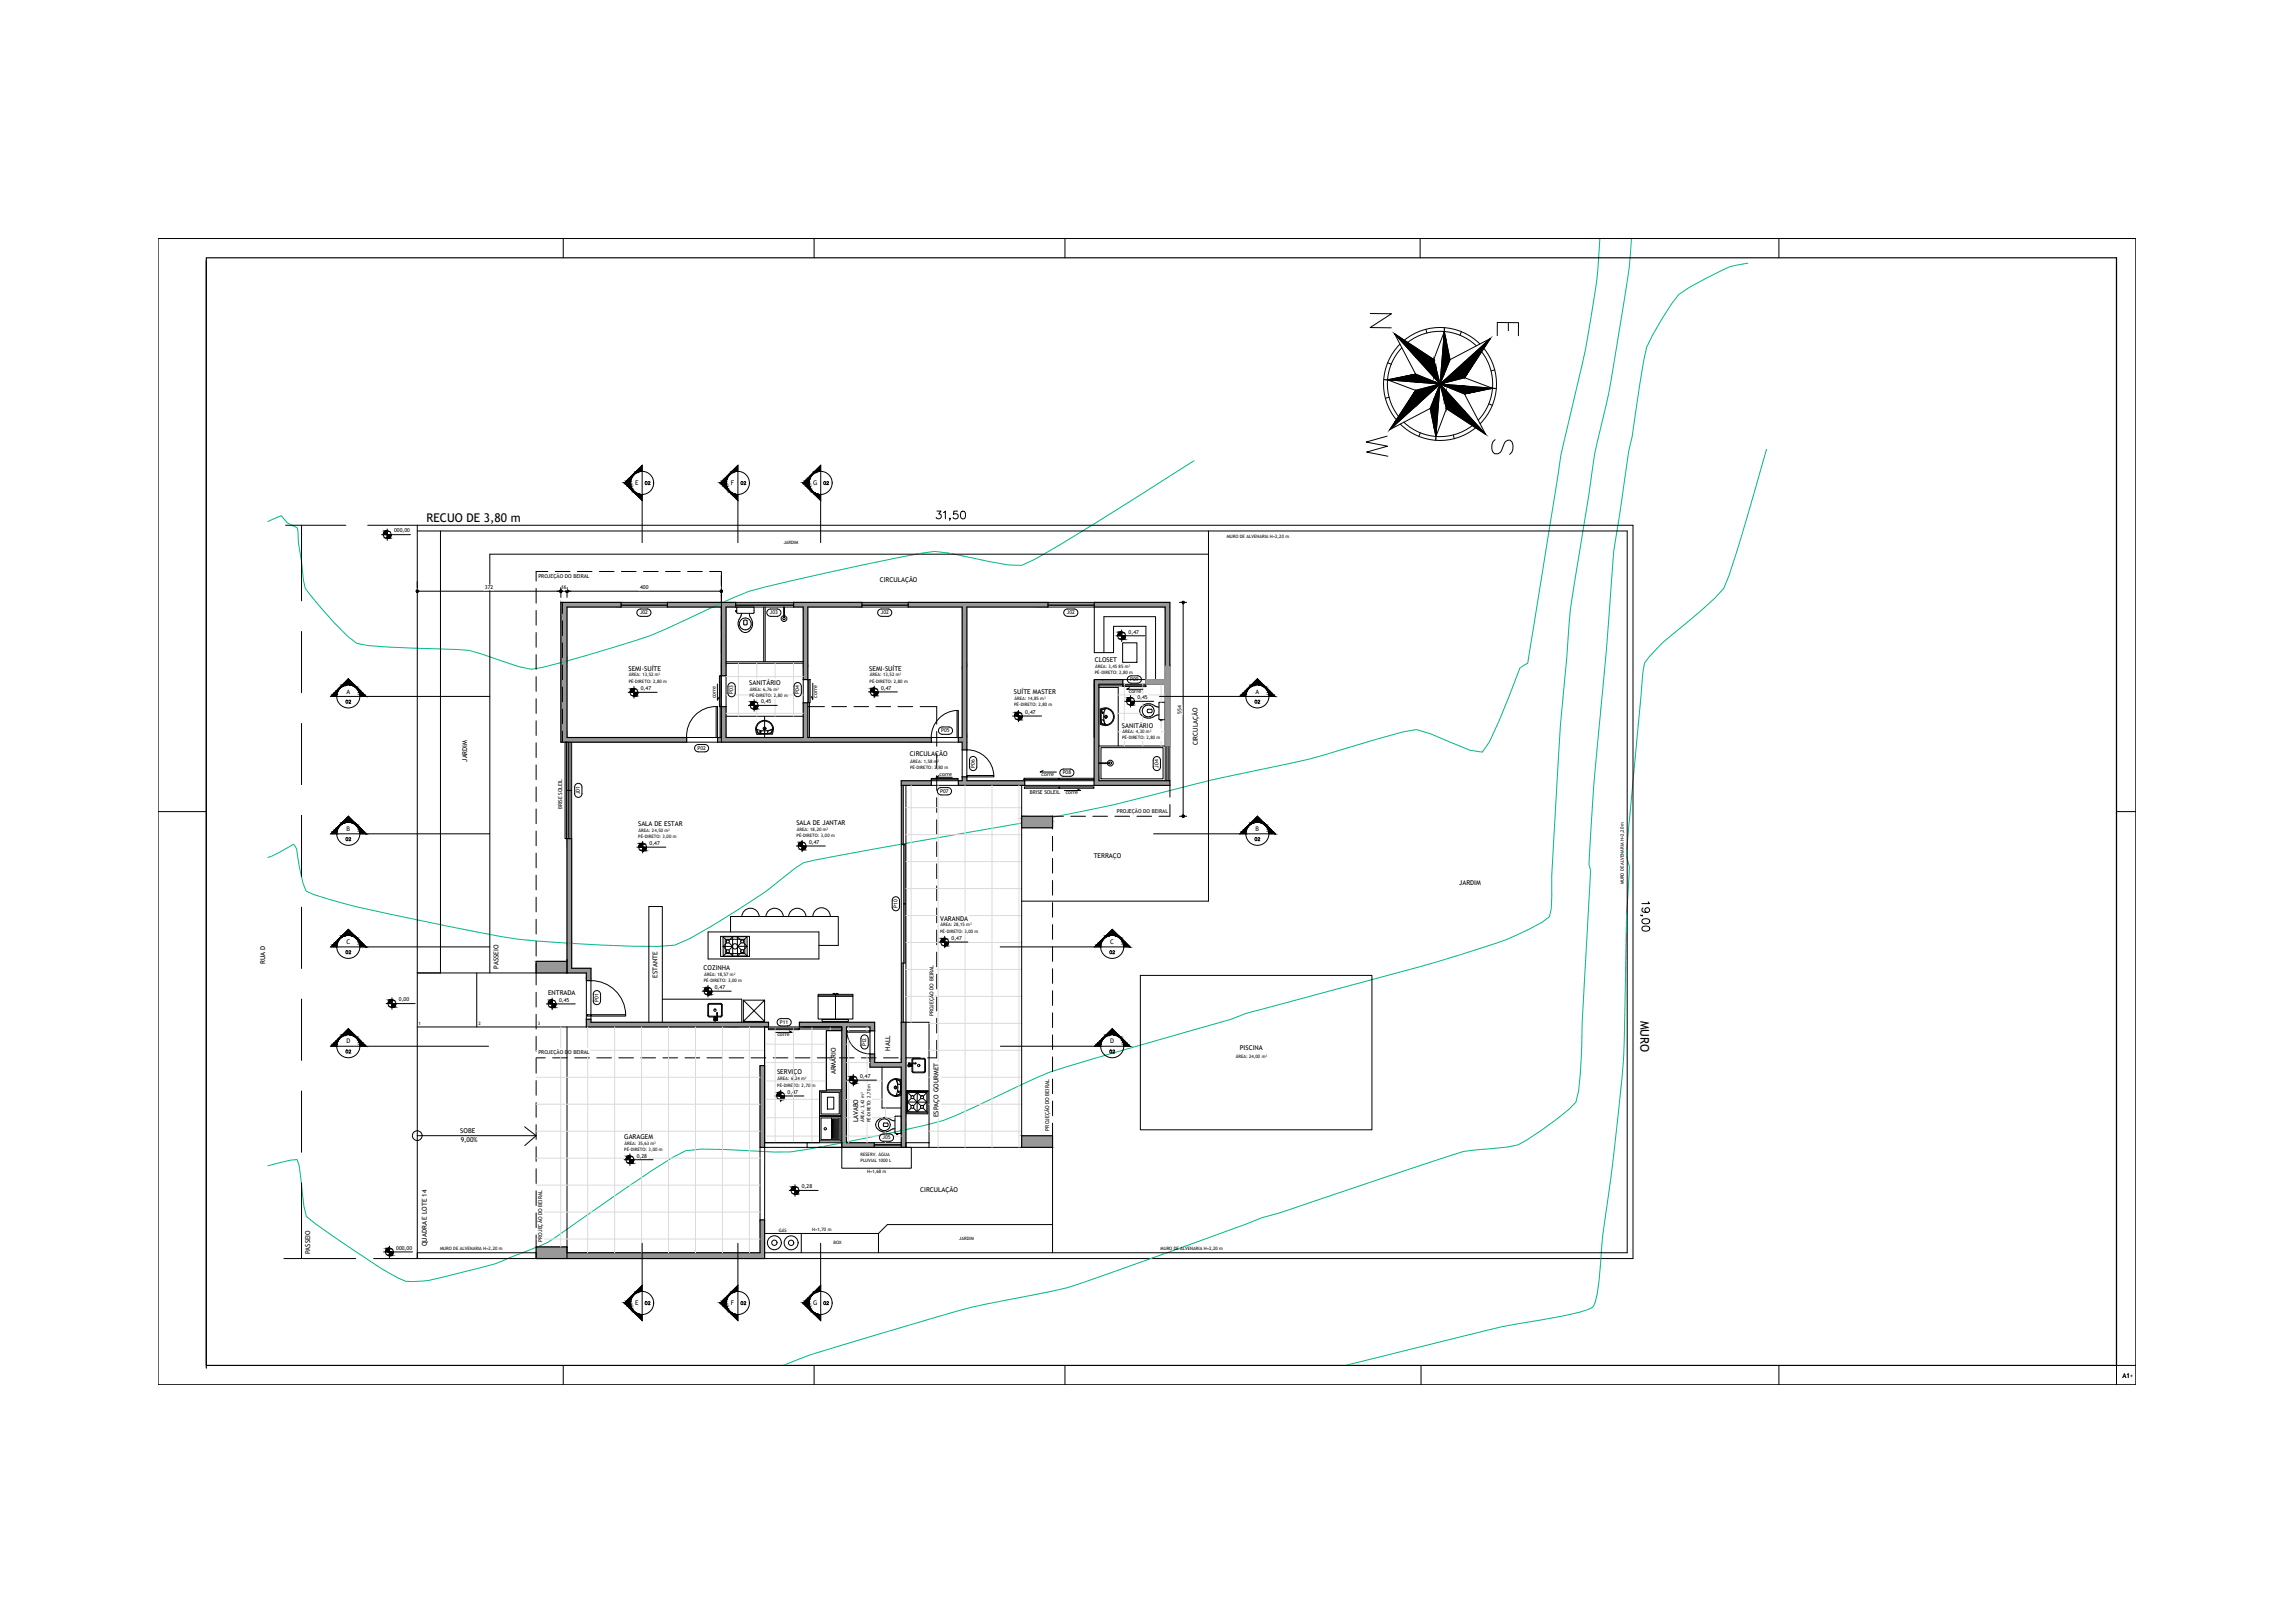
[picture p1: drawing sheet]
<svg xmlns="http://www.w3.org/2000/svg" width="1189mm" height="841mm" viewBox="0 0 1189 841" stroke-linecap="round" stroke-linejoin="round" font-family="sans-serif">
<defs><g id="words">
<text font-size="15.9" x="707" y="238">W</text>
<text font-size="12.3" x="772" y="237">S</text>
<text font-size="11.9" x="709" y="171">N</text>
<text font-size="11.5" x="775" y="175">E</text>
<g font-size="8.8">
<text x="484" y="271">31,50</text>
<text x="856" y="484" transform="rotate(-90 856 484)">19,00</text>
</g>
<g font-size="6.2">
<text x="221" y="271">RECUO DE 3,80 m</text>
<text x="850" y="529" transform="rotate(90 850 529)">MURO</text>
</g>
<g font-size="4.9">
<text x="179" y="366">02</text>
<text x="649" y="366">02</text>
<text x="333" y="677">02</text>
<text x="383" y="677">02</text>
<text x="426" y="677">02</text>
</g>
<g font-size="4.4">
<text x="333" y="252">02</text>
<text x="383" y="252">02</text>
<text x="426" y="252">02</text>
<text x="179" y="437">02</text>
<text x="649" y="437">02</text>
<text x="179" y="495">02</text>
<text x="574" y="495">02</text>
<text x="179" y="547">02</text>
<text x="574" y="547">02</text>
</g>
<text font-size="3.5" x="1100" y="714">A1+</text>
<g font-size="3.4">
<text x="456" y="302">CIRCULAÇÃO</text>
<text x="326" y="348">SEMI-SUÍTE</text>
<text x="451" y="348">SEMI-SUÍTE</text>
<text x="567" y="343">CLOSET</text>
<text x="388" y="355">SANITÁRIO</text>
<text x="525" y="360">SUÍTE MASTER</text>
<text x="581" y="377">SANITÁRIO</text>
<text x="621" y="386" transform="rotate(-90 621 386)">CIRCULAÇÃO</text>
<text x="242" y="395" transform="rotate(-90 242 395)">JARDIM</text>
<text x="472" y="392">CIRCULAÇÃO</text>
<text x="331" y="428">SALA DE ESTAR</text>
<text x="413" y="427">SALA DE JANTAR</text>
<text x="567" y="445">TERRAÇO</text>
<text x="756" y="459">JARDIM</text>
<text x="487" y="477">VARANDA</text>
<text x="137" y="499" transform="rotate(-90 137 499)">RUA D</text>
<text x="258" y="502" transform="rotate(-90 258 502)">PASSEIO</text>
<text x="365" y="502">COZINHA</text>
<text x="341" y="507" transform="rotate(-90 341 507)">ESTANTE</text>
<text x="284" y="516">ENTRADA</text>
<text x="461" y="544" transform="rotate(-90 461 544)">HALL</text>
<text x="643" y="544">PISCINA</text>
<text x="403" y="556">SERVIÇO</text>
<text x="433" y="557" transform="rotate(-90 433 557)">ARMÁRIO</text>
<text x="445" y="582" transform="rotate(-90 445 582)">LAVABO</text>
<text x="486" y="579" transform="rotate(-90 486 579)">ESPAÇO GOURMET</text>
<text x="239" y="587">SOBE</text>
<text x="239" y="592">9,00%</text>
<text x="323" y="590">GARAGEM</text>
<text x="477" y="617">CIRCULAÇÃO</text>
<text x="221" y="646" transform="rotate(-90 221 646)">QUADRA E LOTE 14</text>
<text x="161" y="650" transform="rotate(-90 161 650)">PASSEIO</text>
</g>
<g font-size="3.3">
<text x="329" y="251">E</text>
<text x="379" y="251">F</text>
<text x="421" y="251">G</text>
<text x="180" y="359">A</text>
<text x="651" y="359">A</text>
<text x="180" y="431">B</text>
<text x="651" y="431">B</text>
<text x="180" y="489">C</text>
<text x="575" y="489">C</text>
<text x="180" y="541">D</text>
<text x="575" y="541">D</text>
<text x="329" y="676">E</text>
<text x="379" y="676">F</text>
<text x="421" y="676">G</text>
</g>
<g font-size="2.8">
<text x="204" y="276">000,00</text>
<text x="279" y="299">PROJEÇÃO DO BEIRAL</text>
<text x="251" y="305">372</text>
<text x="291" y="305">16</text>
<text x="332" y="305">400</text>
<text x="585" y="328">0,47</text>
<text x="332" y="358">0,47</text>
<text x="457" y="357">0,47</text>
<text x="585" y="359">corre</text>
<text x="371" y="362" transform="rotate(-90 371 362)">corre</text>
<text x="394" y="364">0,45</text>
<text x="424" y="362" transform="rotate(-90 424 362)">corre</text>
<text x="589" y="362">0,45</text>
<text x="531" y="370">0,47</text>
<text x="612" y="370" transform="rotate(-90 612 370)">554</text>
<text x="540" y="402">corre</text>
<text x="487" y="402">corre</text>
<text x="534" y="412">BRISE SOLEIL</text>
<text x="552" y="412">corre</text>
<text x="291" y="419" transform="rotate(-90 291 419)">BRISE SOLEIL</text>
<text x="579" y="421">PROJEÇÃO DO BEIRAL</text>
<text x="337" y="438">0,47</text>
<text x="419" y="437">0,47</text>
<text x="493" y="487">0,47</text>
<text x="370" y="512">0,47</text>
<text x="207" y="519">0,00</text>
<text x="290" y="519">0,45</text>
<text x="484" y="527" transform="rotate(-90 484 527)">PROJEÇÃO DO BEIRAL</text>
<text x="403" y="537">corre</text>
<text x="279" y="546">PROJEÇÃO DO BEIRAL</text>
<text x="446" y="559">0,47</text>
<text x="408" y="567">0,47</text>
<text x="544" y="586" transform="rotate(-90 544 586)">PROJEÇÃO DO BEIRAL</text>
<text x="330" y="600">0,28</text>
<text x="416" y="616">0,28</text>
<text x="205" y="648">000,00</text>
<text x="281" y="643" transform="rotate(-90 281 643)">PROJEÇÃO DO BEIRAL</text>
</g>
<g font-size="2.7">
<text x="332" y="318">J02</text>
<text x="399" y="318">J03</text>
<text x="456" y="318">J02</text>
<text x="553" y="318">J02</text>
<text x="586" y="353">P09</text>
<text x="380" y="360" transform="rotate(-90 380 360)">P03</text>
<text x="414" y="360" transform="rotate(-90 414 360)">P04</text>
<text x="488" y="379">P05</text>
<text x="361" y="389">P02</text>
<text x="505" y="398" transform="rotate(-90 505 398)">P06</text>
<text x="551" y="401">P08</text>
<text x="600" y="398" transform="rotate(-90 600 398)">J04</text>
<text x="301" y="412" transform="rotate(-90 301 412)">J01</text>
<text x="487" y="411">P07</text>
<text x="465" y="471" transform="rotate(-90 465 471)">P10</text>
<text x="310" y="519" transform="rotate(-90 310 519)">P01</text>
<text x="404" y="531">P11</text>
<text x="449" y="542" transform="rotate(-90 449 542)">P12</text>
<text x="457" y="590">J05</text>
</g>
<g font-size="2.3">
<text x="406" y="282">JARDIM</text>
<text x="636" y="279">MURO DE ALVENARIA H=2,20 m</text>
<text x="568" y="346">ÁREA: 3,45 85 m²</text>
<text x="326" y="354">PÉ-DIRETO: 2,80 m</text>
<text x="326" y="351">ÁREA: 13,52 m²</text>
<text x="451" y="354">PÉ-DIRETO: 2,80 m</text>
<text x="451" y="351">ÁREA: 13,52 m²</text>
<text x="567" y="349">PÉ-DIRETO: 2,80 m</text>
<text x="389" y="358">ÁREA: 6,76 m²</text>
<text x="388" y="361">PÉ-DIRETO: 2,80 m</text>
<text x="526" y="366">PÉ-DIRETO: 2,80 m</text>
<text x="526" y="363">ÁREA: 14,85 m²</text>
<text x="582" y="383">PÉ-DIRETO: 2,80 m</text>
<text x="582" y="380">ÁREA: 4,30 m²</text>
<text x="472" y="395">ÁREA: 1,58 m²</text>
<text x="472" y="399">PÉ-DIRETO: 2,80 m</text>
<text x="331" y="431">ÁREA: 24,50 m²</text>
<text x="413" y="430">ÁREA: 18,20 m²</text>
<text x="331" y="434">PÉ-DIRETO: 3,00 m</text>
<text x="413" y="434">PÉ-DIRETO: 3,00 m</text>
<text x="842" y="458" transform="rotate(-90 842 458)">MURO DE ALVENARIA H=2,20 m</text>
<text x="487" y="483">PÉ-DIRETO: 3,00 m</text>
<text x="487" y="480">ÁREA: 28,15 m²</text>
<text x="365" y="509">PÉ-DIRETO: 3,00 m</text>
<text x="365" y="506">ÁREA: 18,57 m²</text>
<text x="217" y="531">1</text>
<text x="248" y="531">2</text>
<text x="279" y="531">3</text>
<text x="640" y="548">ÁREA: 24,00 m²</text>
<text x="403" y="563">PÉ-DIRETO: 2,70 m</text>
<text x="403" y="560">ÁREA: 6,24 m²</text>
<text x="448" y="581" transform="rotate(-90 448 581)">ÁREA: 3,42 m²</text>
<text x="451" y="581" transform="rotate(-90 451 581)">PÉ-DIRETO: 2,70 m</text>
<text x="324" y="593">ÁREA: 35,63 m²</text>
<text x="324" y="597">PÉ-DIRETO: 3,00 m</text>
<text x="446" y="599">RESERV. ÁGUA</text>
<text x="446" y="602">PLUVIAL 1000 L</text>
<text x="449" y="608">H=1,68 m</text>
<text x="404" y="638">GÁS</text>
<text x="421" y="638">H=1,70 m</text>
<text x="228" y="648">MURO DE ALVENARIA H=2,20 m</text>
<text x="432" y="644">BOX</text>
<text x="497" y="643">JARDIM</text>
<text x="601" y="648">MURO DE ALVENARIA H=2,20 m</text>
</g>
</g></defs>
<!-- layer: P-01 -->
<g fill="#989898" stroke="#989898" stroke-width=".52">
<path d="M292 343h2z"/>
<path d="M291 343h3h-2z"/>
<path d="M294 649h88z"/>
<path d="M567 352h15z"/>
<path d="M467 578h2z"/>
<path d="M467 583h2v2z"/>
<path d="M437 592h2z"/>
<path d="M542 424l3-1v1z"/>
<path d="M529 425h7l-7 1z"/>
<path d="M294 435l2 54v-54zM294 435l2 54h-2z"/>
<path d="M294 489h2zM294 489h2zM294 489h2z"/>
<path d="M294 489l2 13v-13zM294 489l2 13h-2z"/>
<path d="M294 502l12 2v-2zM294 502l12 2h-12z"/>
<path d="M304 504l2 3v-3zM304 504l2 3h-2z"/>
<path d="M304 507l2 1v-1zM304 507l2 1h-2z"/>
<path d="M375 312l6 3v-3zM369 315l6-3 6 3z"/>
<path d="M346 312l23 3 6-3zM346 312l23 3h-23z"/>
<path d="M291 312l31 3v-3zM291 312l31 3h-31z"/>
<path d="M291 312v3v-3zM291 312v3z"/>
<path d="M291 315l3 28v-28zM291 315l3 28h-3z"/>
<path d="M291 343h1zM291 343h1z"/>
<path d="M291 315v28v-28zM291 315v28z"/>
<path d="M292 343h2zM291 343h3z"/>
<path d="M291 343h3zM291 343h3z"/>
<path d="M374 315l2 30v-30zM374 315l2 30h-2z"/>
<path d="M291 343l3 2v-2zM291 343l3 2h-3z"/>
<path d="M291 343v2v-2zM291 343v2z"/>
<path d="M374 345l2 5v-5zM374 345l2 5h-2z"/>
<path d="M374 366l2 16v-16zM374 366l2 16h-2z"/>
<path d="M291 345l3 37v-37zM291 345l3 37h-3z"/>
<path d="M291 382l65 3v-3zM291 382l65 3h-65z"/>
<path d="M372 382l10 3v-3zM372 382l10 3h-10z"/>
<path d="M334 385h22zM334 385h22z"/>
<path d="M291 385h43zM291 385h33z"/>
<path d="M291 345v40v-40zM291 345v40z"/>
<path d="M411 312l36 3v-3zM411 312l36 3h-36z"/>
<path d="M416 315l3 30v-30zM416 315l3 30h-3z"/>
<path d="M416 345l3 7v-7zM416 345l3 7h-3z"/>
<path d="M416 364l3 18v-18zM416 364l3 18h-3z"/>
<path d="M382 382l101 3v-3zM382 382l101 3h-101z"/>
<path d="M394 552l2 43v-43zM394 552l2 43h-2z"/>
<path d="M394 632l2 17v-17zM394 632l2 17h-2z"/>
<path d="M394 649h2zM382 649h14zM382 649h14zM382 649h14z"/>
<path d="M382 649l14 3v-3zM382 649l14 3h-14z"/>
<path d="M294 649l88 3v-3zM294 649l88 3h-88z"/>
<path d="M467 405l16 2v-2zM467 405l16 2h-16z"/>
<path d="M499 403l2 2v-2zM499 403l2 2h-2z"/>
<path d="M497 405l34 2v-2zM497 405l34 2h-34z"/>
<path d="M567 312l39 3v-3zM567 312l39 3h-39z"/>
<path d="M471 312l72 3v-3zM471 312l72 3h-72z"/>
<path d="M604 315l2 30v-30zM604 315l2 30h-2z"/>
<path d="M499 315l2 30v-30zM499 315l2 30h-2z"/>
<path d="M567 352l15 3v-3zM567 352l15 3h-15z"/>
<path d="M499 345l2 37v-37zM499 345l2 37h-2z"/>
<path d="M497 382l4 3v-3zM497 382l4 3h-4z"/>
<path d="M499 385l2 4v-4zM499 385l2 4h-2z"/>
<path d="M604 405h2zM604 405h2z"/>
<path d="M567 355l2 50v-50zM567 355l2 50h-2z"/>
<path d="M567 405l39 2v-2zM567 405l39 2h-39z"/>
<path d="M304 528l2 2v-2zM304 528l2 2h-2z"/>
<path d="M414 530l39 2v-2zM414 530l39 2h-39z"/>
<path d="M382 530l16 2v-2zM382 530l16 2h-16z"/>
<path d="M304 530l78 2v-2zM304 530l78 2h-78z"/>
<path d="M451 532l2 2v-2zM451 532l2 2h-2z"/>
<path d="M451 546l2 3v-3zM451 546l2 3h-2z"/>
<path d="M436 532l3 17v-17zM436 532l3 17h-3z"/>
<path d="M436 549l3 43v-43zM436 549l3 43h-3z"/>
<path d="M436 592h1h2zM436 592h1z"/>
<path d="M467 530l2 19v-19zM467 530l2 19h-2z"/>
<path d="M467 549l2 2v-2zM467 549l2 2h-2z"/>
<path d="M451 549l2 2v-2zM451 549l2 2h-2z"/>
<path d="M451 551l18 2v-2zM451 551l18 2h-18z"/>
<path d="M467 553l2 25v-25zM467 553l2 25h-2zM467 578h2z"/>
<path d="M467 578h2zM467 578h2z"/>
<path d="M467 578h2zM467 578h2z"/>
<path d="M467 578h2zM467 578h2z"/>
<path d="M467 578l2 1zM467 578l2 1z"/>
<path d="M467 579h2zM467 579h2z"/>
<path d="M467 579h2zM467 579h2z"/>
<path d="M467 579h2zM467 579h2z"/>
<path d="M467 579h2zM467 579h2z"/>
<path d="M467 579l2 4v-4zM467 579l2 4h-2z"/>
<path d="M467 583v2h2zM467 585h2l-2 1zM467 586h2v-1z"/>
<path d="M467 586l2 6v-6zM467 586l2 6h-2z"/>
<path d="M437 592h16zM436 592h17z"/>
<path d="M467 592l2 3v-3zM467 592l2 3h-2z"/>
<path d="M436 592l17 3v-3zM436 592l17 3h-17z"/>
<path d="M529 423h16zM529 423h16h-16z"/>
<path d="M529 423l13 1 3-1zM529 423l13 1h-13z"/>
<path d="M542 424l3 1v-1zM536 425l6-1 3 1z"/>
<path d="M529 424l7 1 6-1zM529 424l7 1h-7z"/>
<path d="M536 425l9 1v-1zM529 426l7-1 9 1z"/>
<path d="M529 426l16 3v-3zM529 426l16 3h-16z"/>
<path d="M278 498l16 6v-6zM278 498l16 6h-16z"/>
<path d="M529 589l16 6v-6zM529 589l16 6h-16z"/>
<path d="M278 646h16zM278 646h16z"/>
<path d="M278 646l16 6v-6zM278 646l16 6h-16z"/>
<path d="M604 345l2 7v-7zM604 345l2 7h-2z"/>
<path d="M594 352l12 3v-3zM594 352l12 3h-12z"/>
<path d="M604 355l2 32v-32zM604 355l2 32h-2z"/>
</g>
<!-- layer: COTA -->
<path d="M216 275h627v374h-447M228 275v229h-12v-232h630v380h-450M295 385v50M294 410h2M396 639h59v10M216 649h62v3h-62z" fill="none" stroke="#000" stroke-width=".52"/>
<!-- layer: 0 -->
<g fill="none" stroke="#000" stroke-width=".52">
<path d="M723 173l47 52M726 178a29 29 0 0 0-2 39M728 176a29 29 0 0 1 39 2M730 177a27 27 0 0 1 35 2M739 171v2M749 170l-3 29M757 172v2M772 175l-52 48M717 197l29 2-2 29M719 188l2 1M726 180a27 27 0 0 0-1 36M734 194l-15 3 15 5"/>
<path d="M734 194l12 5-12 3M743 186l-20-13 11 21M743 186l6-14 2 14M743 186l3 13M746 199l30 2M746 199l4 13M746 199l-5 13M751 186l21-11-13 21M751 186l-5 13M759 196l14 5-14 3M759 196l-13 3 13 5M768 182a27 27 0 0 1-2 36"/>
<path d="M769 180a29 29 0 0 1-2 40M775 192h-2M720 206h-2M726 220a29 29 0 0 0 39 2M728 219a27 27 0 0 0 35 2M734 202l-14 21 21-11M741 212l3 14 6-14M759 204l11 21-20-13M772 209l1 1M736 224l-1 2M753 225l1 2M148 272h31"/>
<path d="M156 272v39M191 272h25M284 296h-6v5M288 296h7M299 296h8M311 296h7M322 296h8M333 296h8M345 296h8M356 296h8M368 296h6v8M374 298v5"/>
<path d="M626 287h-372v217M217 306h.1M278 305v8M278 316v8M290 306h.1M291 312v6M294 306h1M373 306h.1M374 307v9M374 319v8M613 313h.1M156 327v32"/>
<path d="M278 328v7M278 339v8M291 322v7M291 333v8M374 331v7M582 333h7v10h-7zM278 351v7M291 345v7M291 356v8M374 342v8M374 354v7M156 375v32"/>
<path d="M278 362v8M278 373v8M291 367v8M291 379v6M371 366a15 15 0 0 0-15 16M374 365v8M374 377v8M419 366h8M431 366h8M443 366h7M454 366h8M465 366h8"/>
<path d="M477 366h8v9M485 379v8M496 368a14 14 0 0 0-13 14M278 385v8M278 396v8M294 385v50M296 385v50M485 391v7M501 389a14 14 0 0 1 14 13M278 408v7M278 419v8M483 405h14"/>
<path d="M483 407h14M485 402v8M485 413v8M606 407v6M606 417v6M156 422v32M278 431v7M485 425v7M485 436v8M545 433v8M551 423h-6v7M555 423h8"/>
<path d="M566 423h8M578 423h7M589 423h8M601 423h5M613 422h.1M278 442v8M278 454v7M485 448v7M485 459v8M545 445v7M545 456v8M156 470v32"/>
<path d="M278 465v8M278 476v8M485 471v7M545 468v7M545 479v8M278 488v7M278 499v11M376 487h10v7h-10zM485 482v8M485 493v8M545 491v7M156 518v31"/>
<path d="M247 504v28M278 504h-62v148M278 514v8M304 508v20M432 515h1M433 515h1M434 515h.1M485 505v7M485 516v8M545 502v8M545 513v8M216 532h88"/>
<path d="M278 526v7M278 537v8M294 532v117M324 526a18 18 0 0 0-18-18v20M398 533h16v1h-16zM436 534h-8v31h8M439 535a12 12 0 0 0 12 11M485 539v9h-4M485 528v7M545 525v7M545 536v8M278 548v8"/>
<path d="M278 560v8M278 548h5M286 548h8M298 548h7M309 548h8M321 548h7M332 548h8M344 548h7M355 548h8M366 548h8M378 548h7M389 548h8"/>
<path d="M401 548h7M412 548h8M424 548h7M435 548h8M446 548h8M458 548h8M469 548h8M545 548v7M545 559v8M156 565v32M278 571v8M429 569h3v6h-3z"/>
<path d="M545 571v7M278 583v7M278 594v8M545 582v7M156 613v39M278 606v7M278 617v8M278 629v7M278 640v6M415 639v10"/>
</g>
<g fill="#000" stroke="#000" stroke-width=".52">
<path d="M749 172v22l-3 5zM770 178l2-3-2 4zM723 173l11 7v5zM720 197l14-3v4zM744 191l2 8-2-2zM744 198l2 1h-2zM744 200l2-1-2 2zM746 199l-2 27v-22zM746 199l3-2v1zM746 199h3v1zM750 177l1 9-1 5zM734 202v9l-11 9z"/>
<path d="M744 204v22l-1-5zM750 203v9l-1-5zM772 201h1zM759 213l11 12-11-7zM293 306h1zM373 306h1zM613 312v1zM613 312h1zM613 423h1z"/>
<path d="M770 178l-11 18 11-17zM759 187l11-9-11 18z"/>
<path d="M720 197l14-3zM719 197h1z"/>
<path d="M734 185l9 10v-9zM734 180l9 6-9-1z"/>
<path d="M744 191l-1 4 1 2zM743 186l1 5-1 4z"/>
<path d="M734 198l10 1v-1zM734 194l10 4h-10z"/>
<path d="M750 177l-1 17 1-3zM749 172l1 5-1 17z"/>
<path d="M759 187l-10 11 10-2zM749 197l10-10-10 11z"/>
<path d="M734 202l-11 17v1zM723 219v1l-3 3z"/>
<path d="M744 204l-1 3v14zM743 207v14l-2-9z"/>
<path d="M744 200l-10 11 10-10zM734 202l10-2-10 11z"/>
<path d="M749 201v6l1-4zM746 199l3 2v6z"/>
<path d="M749 200l10 4v-4zM749 199l10 1h-10z"/>
<path d="M750 212l9 6v-5zM750 203l9 10-9-1z"/>
<path d="M759 204l13-3zM759 200l13 1-13 3z"/>
<path d="M216 307v-1zM216 306v1z"/>
<path d="M216 306l1 1zM216 306l1 1zM216 306h1z"/>
<path d="M216 306h1zM217 306h-1z"/>
<path d="M290 306h1zM290 307l1-1zM291 306l-1 1z"/>
<path d="M290 306h1zM290 307l1-1zM291 306l-1 1z"/>
<path d="M290 306h1zM290 306h1zM290 306h1z"/>
<path d="M291 306v1zM291 306v1z"/>
<path d="M290 306h1zM290 306h1zM290 306h1z"/>
<path d="M291 306v1zM291 306v1z"/>
<path d="M293 306h1zM293 307l1-1zM294 306v1z"/>
<path d="M293 306h1zM293 307l1-1zM294 306v1z"/>
<path d="M294 306v1zM294 306v1zM294 306v1z"/>
<path d="M294 306v1zM294 306v1zM294 306v1z"/>
<path d="M373 306h1zM373 307l1-1zM374 306v1z"/>
<path d="M374 306v1zM374 306v1z"/>
<path d="M613 312v1zM613 312v1zM613 312h1z"/>
<path d="M613 423h1zM613 422v1z"/>
</g>
<!-- layer: CURVAS_INTERMEDIARIAS -->
<path d="M829 124a462 462 0 0 1-16 93 667 667 0 0 0-12 67l-9 60a9 9 0 0 0-6 7l-9 23-5 11-4 5-6-1-21-9-7-2a542 542 0 0 0-55 15 1381 1381 0 0 0-101 24l-7 1a2453 2453 0 0 1-117 22l-38 7-4 3a299 299 0 0 1-62 40 437 437 0 0 1-71-2 347 347 0 0 1-48-8l-46-10-22-6-4-2-2-5-3-17-2-2-13 6M845 124a483 483 0 0 1-8 61l-5 25a340 340 0 0 0-9 51l-4 25a438 438 0 0 0-8 61 2066 2066 0 0 0-7 124l-1 4a122 122 0 0 1-35 16 2605 2605 0 0 1-119 33l-3 1a131 131 0 0 1-25 8l-36 10a305 305 0 0 0-58 20l-11 5a163 163 0 0 1-50 18l-34 7a110 110 0 0 1-43 3l-26-1-8 1a386 386 0 0 0-44 29l-13 9a94 94 0 0 1-32 17 207 207 0 0 1-47 13 19 19 0 0 1-17-4l-29-19-14-11-1-5-3-21-1-3h-4l-11 3M906 136a48 48 0 0 0-22 8l-14 9a147 147 0 0 0-17 27l-11 70a585 585 0 0 0-9 78l-2 29a1386 1386 0 0 0-8 91l1 3-4 78v14a142 142 0 0 1-3 28 137 137 0 0 1-30 22l-6 1-22 3-91 30a363 363 0 0 0-40 14l-35 13a363 363 0 0 1-47 15l-24 5a351 351 0 0 0-54 14l-31 9a209 209 0 0 0-31 11M619 239l-36 23a511 511 0 0 1-53 31h-7l-32-6-7-1-21 3-53 12a132 132 0 0 0-41 14 270 270 0 0 1-64 24l-24 7-6 1-6-2-10-3a63 63 0 0 0-32-6 266 266 0 0 1-42-3 148 148 0 0 1-27-28l-3-27a4 4 0 0 0-3-6l-3-1-3-4-7 3M916 233l-6 20a518 518 0 0 1-17 52 262 262 0 0 1-31 28l-10 11-8 88a36 36 0 0 0 0 17 1020 1020 0 0 0-2 78 612 612 0 0 1-7 78l-5 41a114 114 0 0 1-4 31 10 10 0 0 1-8 3l-20 4a653 653 0 0 0-70 16l-31 8" fill="none" stroke="#00b88a" stroke-width=".52"/>
<!-- layer: BNH -->
<g fill="none" stroke="#000" stroke-width=".52">
<path d="M322 314h24M322 313h24M381 314h30M381 313h30M382 316v1M382 315h9v3h-9v-3M382 316h-1v1h1M384 318l-1 4M388 318v1M389 319a6 6 0 0 1 0 7M396 315v28M397 315v28"/>
<path d="M406 315v5M407 319a1.5 1.5 0 0 1 1 2 1.5 1.5 0 0 1-3 0 1.5 1.5 0 0 1 1-2M407 315v5M447 314h24M447 313h24M543 314h24M543 313h24M567 315v23h10v-13h17v27M383 322v4M383 324l1 1M384 325a3 3 0 0 0 5 0M385 322h2v2h-1z"/>
<path d="M388 321l1 1v2M388 321a3 3 0 0 0-3 0 3 3 0 0 0-2 3M389 324v1M389 325a3 3 0 0 1-3 3 3 3 0 0 1-3-2M373 350h1v16h-1zM416 343h-40M416 344h-40M419 352h1v12h-1zM569 356h11v31M582 355h12v1h-12zM371 366h1v16h-1zM376 371h40"/>
<path d="M392 377v3M392 377a5 5 0 0 1 6-3 5 5 0 0 1 2 6M398 379v1M400 378l-2 1M496 368h1v14h-1zM570 367a5 5 0 0 1 7 4 5 5 0 0 1-7 4zM571 374v1h2M571 369v5M571 373h1l1 2M571 368a4 4 0 0 1 6 3 4 4 0 0 1-6 4zM573 375h.1M573 367l-2 1v1"/>
<path d="M573 368l-1 3 1 4M592 367v2l2 2M593 365a5 5 0 0 1 6 1M593 372h2h3M593 365a3 3 0 0 0-2 3 3 3 0 0 0 2 4M594 366l-1 1M595 367v2h2M595 368h2v1M596 365l-3 1M596 365a3 3 0 0 1 2 5 3 3 0 0 1-5 1M599 366h.1M599 366h1"/>
<path d="M600 366h1M601 364v9M601 370l-4 2M601 373h3M601 373h1M603 364h1M604 364h-3M604 364l-1 9M293 385h1v50h-1zM392 380h.1M393 380a4 4 0 0 1-1-5 4 4 0 0 1 5-1 4 4 0 0 1 3 2 4 4 0 0 1-1 4h-6M396 380h1"/>
<path d="M397 380a2.1 2.1 0 0 0 2 0 2.1 2.1 0 0 0 1-2l-4 1-3-1a2 2 0 0 0 0 2 2 2 0 0 0 3 0M400 380l-8 1M400 380h.1M569 387h35M569 396h6M569 395h6M574 395a1.5 1.5 0 0 1 2-1 1.5 1.5 0 0 1 0 3 1.5 1.5 0 0 1-2-1M605 387v18M483 403h14v1h-14zM501 402h14v1h-14zM531 403h18v1h-18zM531 408h18h-18z"/>
<path d="M549 403h18v1h-18zM549 408h18h-18zM367 483h57v14h-57zM373 485h15v11h-15zM375 485v10h12M375 485h12v10M375 485l2 2M375 490l2 2M377 489l-2 1M377 494l-2 1M378 488l2 2-2 2M380 490h-5"/>
<path d="M380 485v10l-2-2M380 485l-2 2M382 490h5M384 487l-2-2v10l2-2M384 488l-2 2 2 2M385 488l2 2M385 493l2 2M387 485l-2 2M387 490l-2 2M304 526h20v1h-20zM336 530v-60h7v60M370 527h.1"/>
<path d="M370 528h.1M370 528a.7 .7 0 0 0 0 1 .7 .7 0 0 0 1 0M370 527v1M370 527l1 1M370 528l1 1M370 528h1M370 527h1M371 527h-1M371 527h.1M371 529h1M371 528h.1M371 528v1"/>
<path d="M371 527v1M371 528l1 1v-1M371 525h1M372 525v4zM372 527h2M373 527l1-6-7-1v6l4 1M374 521v-1h-6h-1v6l3 1M374 521v5l-1 1M465 560a4 4 0 0 1 2 5l-1 2h-1v-3zM465 560v2h2M467 560h.1M467 560a5 5 0 0 0-7 4 5 5 0 0 0 7 4"/>
<path d="M467 560v7M471 552v1M471 552h.1M471 552a.7 .7 0 0 0 0 1 .7 .7 0 0 0 1 0M471 551v1M471 551h4zM471 553h.1M471 553h1M471 552h1M472 552h-1M472 552h.1M472 553h.1"/>
<path d="M472 552v1M472 552h1M473 552h.1M473 552l-1 1M473 551v-3h6l1 1v6M473 551v1M473 552v3M473 555v1M473 551v-2h6v6M473 551v4M473 555h.1M473 556h6"/>
<path d="M474 551h.1M479 555l-6 1M480 555l-1 1M456 580a3 3 0 0 0-2 3 3 3 0 0 0 2 3M456 580l3-1 2 1M459 580a3 3 0 0 1 2 4 3 3 0 0 1-4 2 3 3 0 0 1-1-5M459 580h-2M461 580l3 1M461 561a2.9 2.9 0 0 1 3-2 2.9 2.9 0 0 1 3 3 7 7 0 0 1-1 5 4 4 0 0 1-5-1 4 4 0 0 1 0-5zM464 579h3v8h-3v-8M467 567h.1M456 586l3 1"/>
<path d="M457 580l-1 1M458 582v1v1M458 582h2v2M458 584h2M462 585l-3 1M464 585h-1M465 587v1v-1M465 588h.1"/>
<circle cx="406" cy="321" r=".6"/>
<circle cx="394" cy="379" r=".4"/>
<circle cx="396" cy="378" r=".7"/>
<circle cx="396" cy="378" r=".4"/>
<circle cx="571" cy="369" r=".4"/>
<circle cx="573" cy="371" r=".4"/>
<circle cx="573" cy="371" r=".7"/>
<circle cx="575" cy="395" r=".6"/>
<circle cx="377" cy="488" r=".8"/>
<circle cx="377" cy="493" r=".8"/>
<circle cx="381" cy="490" r="1.4"/>
<circle cx="385" cy="488" r=".8"/>
<circle cx="385" cy="493" r=".8"/>
<circle cx="371" cy="523" r=".6"/>
<circle cx="476" cy="552" r=".6"/>
<circle cx="464" cy="564" r=".7"/>
<circle cx="464" cy="564" r=".4"/>
<circle cx="466" cy="566" r=".4"/>
</g>
<!-- layer: VIEW -->
<g fill="none" stroke="#000" stroke-width=".59">
<path d="M291 312h31v3h-28v67h62v3h-65zM346 312h35v3h-5v35h-2v-35h-28zM411 312h36v3h-28v37h-3v-37h-5zM471 312h72v3h-42v74h-2v-4h-2v-3h2v-67h-28zM374 366h2v16h40v-18h3v18h64v3h-111v-3h2v-16M604 387v-32h-10v-3h10v-37h-37v-3h39v75M467 405h16v2h-16zM497 405h2v-2h2v2h30v2h-34zM606 407h-39v-55h15v3h-13v50h37v2M294 435h2v67h10v6h-2v-4h-10zM529 423h16v6h-16zM468 468h1"/>
<path d="M294 497v7h-16v-6h16M304 528h2v2h92v2h-94zM394 552h2v43h-2zM424 595h29v-3h-14v-60h12v2h2v-4h-39v2h22v63M467 595v-42h-16v-7h2v5h14v-21h2v65M529 589h16v6h-16zM278 646h16v6h-16zM294 649h100v-17h2v20h-102"/>
</g>
<g fill="none" stroke="#000" stroke-width=".52">
<path d="M626 275v192h-97M322 312h24M322 315h24M381 312h30M381 315h30M447 312h24M447 315h24M543 312h24M543 315h24M374 350v16M376 350v16M416 352v12"/>
<path d="M419 352v12M582 352h12M582 355h12M373 366v16M396 371v11M419 364v18M356 385h16M356 382h16M483 385h14M483 382h14M499 389v14M501 389v14"/>
<path d="M571 387h32v17h-32zM604 387v18M606 387v18M467 407v123M469 407v123M531 405h36M531 407h36M467 438h1M384 475a5 5 0 0 1 5-4 5 5 0 0 1 4 4M397 475a5 5 0 0 1 4-4 5 5 0 0 1 5 4M409 475a5 5 0 0 1 4-4 5 5 0 0 1 5 4M421 475a5 5 0 0 1 5-5 5 5 0 0 1 4 5"/>
<path d="M379 483v-8h55v15h-10M467 499h1M343 518h41v12M385 518l11 11M396 518v11h-11v-11h11l-11 11M396 532v20M414 533h22M416 532h20M451 534v12M453 534v12M394 595v37M396 592h22"/>
<path d="M418 595h-22v37M453 592h14M453 595h16M481 595h48M460 635h85"/>
<circle cx="306" cy="526" r=".2"/>
<circle cx="401" cy="644" r="4"/>
<circle cx="401" cy="644" r="1.4"/>
<circle cx="410" cy="644" r="4"/>
<circle cx="410" cy="644" r="1.4"/>
</g>
<!-- layer: SRV -->
<g fill="none" stroke="#000" stroke-width=".52">
<path d="M467 407v31M468 407v31M468 438h1v61h-1zM468 468h1M467 499v31M468 499v31M439 534h12v1h-12zM469 530h12v62M425 565h11v13h-11zM425 579h11v12h-11zM426 579h9v12h-9zM426 566h9v11h-9z"/>
<path d="M431 579v12M431 580v10M432 580v10M433 580v10M434 580v10M418 592h18v3h-18zM453 594h14M453 593h14M469 592h12v3h-12z"/>
<circle cx="428" cy="585" r=".6"/>
</g>
<!-- layer: COZ -->
<g fill="none" stroke="#000" stroke-width=".52">
<path d="M433 515v13M442 516h-18v-1h18v13h-18v-12h18M426 528h14v1h-14zM457 553v21h10M470 577h11M470 565h11v12h-11zM470 565h11M470 566h11M470 571l2 2M470 571h10M470 566h10v10M470 566v10h10"/>
<path d="M470 566l2 2M472 574l-2 2M472 569l-2 2M473 574l2 2M473 568l2-2v10M473 569l4 4M475 566l2 2M477 574l-2 2M477 569l-4 4M478 574l2 2M478 569l2 2-2 2M480 566l-2 2"/>
<circle cx="473" cy="574" r=".8"/>
<circle cx="473" cy="569" r=".8"/>
<circle cx="478" cy="574" r=".8"/>
<circle cx="478" cy="569" r=".8"/>
</g>
<!-- layer: COTAS -->
<path d="M216 301v4M217 306h73M291 306h3M291 305v5M294 305v5M295 306h78M374 305v5M611 312h4M613 313v109M611 423h4" fill="none" stroke="#000" stroke-width=".52"/>
<g fill="#fff" stroke="#fff" stroke-width=".52">
<path d="M610 365v5h2zM610 365h2v5z"/>
<path d="M332 303v3l4-3zM332 306l4-3v3z"/>
<path d="M291 303v3l3-3zM291 306l3-3v3z"/>
<path d="M251 303v3l5-3zM251 306l5-3v3z"/>
</g>
<!-- layer: P-01 -->
<g fill="none" stroke="#dbdbdb" stroke-width=".52">
<path d="M376 351h40M383 344v27M392 344v7M402 344v7M411 344v11M583 355h.1M583 356v17M592 355h.1M592 356v4M602 355v9M376 370h40M376 360h1"/>
<path d="M381 360h7M392 362v2M392 367v4M402 362v9M409 360h3M411 360v11M415 360h1M580 370h11M580 360h9M580 379h1M592 363v3M592 371v2"/>
<path d="M595 360h9M602 373v4M602 379h2M583 384v3M592 384v3M602 384v3M469 419h16M472 407v123M486 419h43M486 411v139M486 407v2M500 407v66"/>
<path d="M514 407v188M528 407v188M469 433h16M486 433h43M469 446h60M469 474h18M469 460h60M502 474h27M469 488h19M492 488h37M500 484v111M469 516h12"/>
<path d="M469 502h12M485 516h44M485 502h44M291 532v11M305 532v11M319 532v117M333 532v54M346 532v117M360 532v117M374 532v117M388 532v117M402 532v1"/>
<path d="M402 534v58M411 532v1M411 534v58M421 532v60M430 532v2M440 539v53M440 532v2M449 532v2M481 530h48M278 558h116M278 544h.1M291 547v99"/>
<path d="M305 547v102M306 544h90M396 551h32M396 541h32M439 551h12M439 541h2M449 546v10M449 560v1M481 544h48M481 558h2M488 558h41M278 572h116"/>
<path d="M396 579h29M396 570h29M396 560h32M439 579h2M439 570h2M439 560h1M444 560h13M452 579h6M452 570h5M459 574v5M459 579h5M481 572h2"/>
<path d="M486 580v15M488 572h41M278 586h116M396 589h29M439 589h17M449 582v10M459 587v1M459 591v1M463 589h4M481 586h48M278 614h116M278 600h47"/>
<path d="M328 600h1M333 601v48M336 600h58M278 628h.1M282 628h112M278 642h.1M282 642h112"/>
</g>
<!-- layer: SIMBOLOGIA-01 -->
<g fill="none" stroke="#000" stroke-width=".52">
<path d="M198 277h15M201 274v6M335 316a1.9 1.9 0 0 1 2 1 1.9 1.9 0 0 1-2 2M336 316h-4a1.9 1.9 0 0 0-2 1 1.9 1.9 0 0 0 2 2h4M399 316a1.9 1.9 0 0 0-2 1 1.9 1.9 0 0 0 2 2M399 316h4a1.9 1.9 0 0 1 2 1 1.9 1.9 0 0 1-2 2h-4M460 316a1.9 1.9 0 0 1 2 1 1.9 1.9 0 0 1-2 2M460 316h-3a1.9 1.9 0 0 0-2 1 1.9 1.9 0 0 0 2 2h3M552 316h5a1.9 1.9 0 0 1 2 1 1.9 1.9 0 0 1-2 2h-4a1.9 1.9 0 0 1-2-1 1.9 1.9 0 0 1 1-2zM578 329h15M581 326v6M326 359h15"/>
<path d="M329 356v6M372 354v9l1-2M378 354a1.9 1.9 0 0 1 2 0 1.9 1.9 0 0 1 1 2v3a1.9 1.9 0 0 1-2 2 1.9 1.9 0 0 1-2-2zM415 356a1.9 1.9 0 0 0-2-2 1.9 1.9 0 0 0-2 2v3a1.9 1.9 0 0 0 2 2 1.9 1.9 0 0 0 2-2M415 356v3M421 354v8l-1-1M450 359h15M453 356v6M585 356l-1 1h8M586 350a1.9 1.9 0 0 0-2 2 1.9 1.9 0 0 0 2 2M586 350h4a1.9 1.9 0 0 1 2 2 1.9 1.9 0 0 1-2 2h-4M388 366h15"/>
<path d="M391 363v6M525 371h15M528 368v6M583 363h15M586 360v6M361 386h4a1.9 1.9 0 0 1 2 2 1.9 1.9 0 0 1-2 2h-3a1.9 1.9 0 0 1-2-2 1.9 1.9 0 0 1 1-2zM488 380a1.9 1.9 0 0 1-2-1 1.9 1.9 0 0 1 2-2h4a1.9 1.9 0 0 1 2 2 1.9 1.9 0 0 1-2 1M488 381h4M503 393a1.9 1.9 0 0 1 2-1 1.9 1.9 0 0 1 1 2v3a1.9 1.9 0 0 1-2 2 1.9 1.9 0 0 1-2-2zM541 399l-2 1h8M555 399a1.9 1.9 0 0 1 2 1 1.9 1.9 0 0 1-2 2M555 399h-4a1.9 1.9 0 0 0-2 1 1.9 1.9 0 0 0 2 2h4"/>
<path d="M598 393a1.9 1.9 0 0 1 2-1 1.9 1.9 0 0 1 1 2v3a1.9 1.9 0 0 1-1 2 1.9 1.9 0 0 1-2-2zM298 406a1.9 1.9 0 0 1 2 0 1.9 1.9 0 0 1 2 2v3a1.9 1.9 0 0 1-2 2 1.9 1.9 0 0 1-2-2zM487 402l-2 1h8M488 412a1.9 1.9 0 0 1-2-2 1.9 1.9 0 0 1 2-2h3a1.9 1.9 0 0 1 2 2 1.9 1.9 0 0 1-2 2M488 412h3M558 409l2 1h-8M330 439h15M333 436v6M413 438h15M416 435v6M463 465a1.9 1.9 0 0 1 2 0 1.9 1.9 0 0 1 1 2v3a1.9 1.9 0 0 1-2 2 1.9 1.9 0 0 1-2-2zM487 488h15"/>
<path d="M490 485v6M203 517v6M286 517v6M308 514a1.9 1.9 0 0 1 2-1 1.9 1.9 0 0 1 1 2v4a1.9 1.9 0 0 1-2 2 1.9 1.9 0 0 1-2-2zM364 514h15M367 511v6M200 520h15M283 520h15M403 528h5a1.9 1.9 0 0 1 2 2 1.9 1.9 0 0 1-2 2h-3a1.9 1.9 0 0 1-2-2 1.9 1.9 0 0 1 0-2zM409 534l2 1h-9M447 537a1.9 1.9 0 0 1 2-1 1.9 1.9 0 0 1 1 2v4a1.9 1.9 0 0 1-2 2 1.9 1.9 0 0 1-2-2zM439 560h15"/>
<path d="M442 557v6M402 568h15M405 565v6M326 598v6M456 588h5a1.9 1.9 0 0 1 2 1 1.9 1.9 0 0 1-2 2h-3a1.9 1.9 0 0 1-2-1 1.9 1.9 0 0 1 0-2zM323 601h15M409 617h15M412 614v6M199 649h15M202 646v6"/>
<circle cx="201" cy="277" r="2"/>
<circle cx="581" cy="329" r="2"/>
<circle cx="329" cy="359" r="2"/>
<circle cx="453" cy="359" r="2"/>
<circle cx="391" cy="366" r="2"/>
<circle cx="528" cy="371" r="2"/>
<circle cx="586" cy="363" r="2"/>
<circle cx="333" cy="439" r="2"/>
<circle cx="416" cy="438" r="2"/>
<circle cx="490" cy="488" r="2"/>
<circle cx="367" cy="514" r="2"/>
<circle cx="203" cy="520" r="2"/>
<circle cx="286" cy="520" r="2"/>
<circle cx="442" cy="560" r="2"/>
<circle cx="405" cy="568" r="2"/>
<circle cx="326" cy="601" r="2"/>
<circle cx="412" cy="617" r="2"/>
<circle cx="202" cy="649" r="2"/>
</g>
<g fill="#000" stroke="#000" stroke-width=".52">
<path d="M200 275h1zM201 279h1zM580 328h1zM581 331h1zM328 357h1zM452 357h1zM390 364h1zM391 367h1zM453 360h1zM527 369h1zM528 373h1zM585 362h1z"/>
<path d="M586 365h1zM332 437h1zM415 437h1zM333 441h1zM416 440h1zM489 486h1zM490 490h1zM202 518h1zM285 518h1zM366 512h1zM367 515h1zM203 522h1z"/>
<path d="M286 522h1zM441 558h1zM404 566h1zM405 570h1zM442 562h1zM325 599h1zM326 603h1zM411 615h1zM412 619h1zM201 647h1z"/>
<path d="M200 275h1zM200 275h1z"/>
<path d="M200 275l1 1zM199 276h2z"/>
<path d="M199 276h2zM199 276h2z"/>
<path d="M199 276h2zM199 276h2z"/>
<path d="M199 276h2zM199 276h2z"/>
<path d="M199 276l2 1zM199 276l2 1z"/>
<path d="M199 277h2zM199 277h2z"/>
<path d="M201 279h1zM201 279h1z"/>
<path d="M201 278h1zM201 278l1 1z"/>
<path d="M201 278h1zM201 278h1z"/>
<path d="M201 278h2zM201 278h1z"/>
<path d="M201 277h2zM201 277l2 1z"/>
<path d="M201 277h2zM201 277h2z"/>
<path d="M580 328h1zM580 328h1z"/>
<path d="M580 328h1zM580 328h1z"/>
<path d="M580 328h1zM580 328h1z"/>
<path d="M580 328l1 1zM580 328l1 1z"/>
<path d="M579 329h2zM579 329h2z"/>
<path d="M579 329h2zM579 329h2z"/>
<path d="M581 331h1zM581 331h1z"/>
<path d="M581 331h2zM581 331h1z"/>
<path d="M581 331h2zM581 331h2z"/>
<path d="M581 330h2zM581 330l2 1z"/>
<path d="M581 330h2zM581 330h2z"/>
<path d="M581 330h2zM581 330h2z"/>
<path d="M581 329h2zM581 329l2 1z"/>
<path d="M328 357h1zM328 357h1z"/>
<path d="M328 357h1zM327 357h2z"/>
<path d="M327 357h2zM327 357h2z"/>
<path d="M327 357l2 1zM327 357l2 1z"/>
<path d="M327 358h2zM327 358h2z"/>
<path d="M327 358h2zM327 358h2z"/>
<path d="M327 358l2 1zM327 358l2 1z"/>
<path d="M329 360h1zM329 360h1z"/>
<path d="M329 359h1zM329 359l1 1z"/>
<path d="M329 359h2zM329 359h2z"/>
<path d="M329 359h2zM329 359h1z"/>
<path d="M452 357h1zM452 357h1z"/>
<path d="M452 357h1zM452 357h1z"/>
<path d="M452 357h1zM452 357h1z"/>
<path d="M452 357l1 1zM452 357l1 1z"/>
<path d="M451 358h2zM451 358h2z"/>
<path d="M451 358h2zM451 358h2z"/>
<path d="M451 358l2 1zM451 358l2 1z"/>
<path d="M453 360h2zM453 360h1z"/>
<path d="M453 360h2zM453 360h2z"/>
<path d="M453 359h2zM453 359l2 1z"/>
<path d="M453 359h2zM453 359h2z"/>
<path d="M453 359h2zM453 359h2z"/>
<path d="M329 360h1zM329 360v1z"/>
<path d="M329 360h1zM329 360h1z"/>
<path d="M329 360h1zM329 360h1z"/>
<path d="M390 364h1zM390 364h1z"/>
<path d="M390 364h1zM390 364h1z"/>
<path d="M390 364h1zM389 364h2z"/>
<path d="M389 364l2 1zM389 364l2 1z"/>
<path d="M389 365h2zM389 365h2z"/>
<path d="M389 365h2zM389 365h2z"/>
<path d="M389 365l2 1zM389 365l2 1z"/>
<path d="M391 367h1zM391 367h1z"/>
<path d="M391 367h1zM391 367h1z"/>
<path d="M391 367h1zM391 367h1z"/>
<path d="M391 367h2zM391 367h1z"/>
<path d="M391 366h2zM391 366l2 1z"/>
<path d="M391 366h2zM391 366h2z"/>
<path d="M391 366h2zM391 366h2z"/>
<path d="M453 360h1zM453 360h1z"/>
<path d="M453 360h1zM453 360h1z"/>
<path d="M527 369h1zM527 369h1z"/>
<path d="M527 369l1 1zM526 370h2z"/>
<path d="M526 370h2zM526 370h2z"/>
<path d="M526 370h2zM526 370h2z"/>
<path d="M526 370h2zM526 370h2z"/>
<path d="M526 370l2 1zM526 370l2 1z"/>
<path d="M526 371h2zM526 371h2z"/>
<path d="M528 373h1zM528 373h1z"/>
<path d="M528 372h1zM528 372l1 1z"/>
<path d="M528 372h2zM528 372h1z"/>
<path d="M528 372h2zM528 372h2z"/>
<path d="M528 371h2zM528 371l2 1z"/>
<path d="M528 371h2zM528 371h2z"/>
<path d="M585 362h1zM585 362h1z"/>
<path d="M585 362h1zM585 362h1z"/>
<path d="M585 362h1zM585 362h1z"/>
<path d="M584 362h2zM584 362h2z"/>
<path d="M584 362l2 1zM584 362l2 1z"/>
<path d="M584 363h2zM584 363h2z"/>
<path d="M584 363h2zM584 363h2z"/>
<path d="M586 365h1zM586 365h1z"/>
<path d="M586 365h1zM586 365h1z"/>
<path d="M586 365h1zM586 365h1z"/>
<path d="M586 364h2zM586 364l1 1z"/>
<path d="M586 364h2zM586 364h2z"/>
<path d="M586 364h2zM586 364h2z"/>
<path d="M586 363h2zM586 363l2 1z"/>
<path d="M332 437h1zM332 437h1z"/>
<path d="M332 437h1zM332 437h1z"/>
<path d="M332 437l1 1zM332 438h1z"/>
<path d="M332 438h1zM332 438h1z"/>
<path d="M331 438h2zM331 438h2z"/>
<path d="M331 438l2 1zM331 438l2 1z"/>
<path d="M331 439h2zM331 439h2z"/>
<path d="M333 440h2zM333 440h2z"/>
<path d="M333 440h2zM333 440h2z"/>
<path d="M333 439h2zM333 439l2 1z"/>
<path d="M333 439h2zM333 439h2z"/>
<path d="M415 437h1zM415 437h1z"/>
<path d="M415 437h1zM414 437h2z"/>
<path d="M414 437h2zM414 437h2z"/>
<path d="M414 437h2zM414 437h2z"/>
<path d="M414 437l2 1zM414 437l2 1z"/>
<path d="M414 438h2zM414 438h2z"/>
<path d="M414 438h2zM414 438h2z"/>
<path d="M416 440h1zM416 440h1z"/>
<path d="M416 440h1zM416 440h1z"/>
<path d="M416 439h1zM416 439l1 1z"/>
<path d="M416 439h2zM416 439h1z"/>
<path d="M416 439h2zM416 439h2z"/>
<path d="M416 438h2zM416 438l2 1z"/>
<path d="M333 441h1zM333 441h1z"/>
<path d="M333 441h1zM333 441h1z"/>
<path d="M333 440h2zM333 440l1 1z"/>
<path d="M489 486h1zM489 486h1z"/>
<path d="M489 486l1 1zM488 487h2z"/>
<path d="M488 487h2zM488 487h2z"/>
<path d="M488 487h2zM488 487h2z"/>
<path d="M488 487h2zM488 487h2z"/>
<path d="M488 487l2 1zM488 487l2 1z"/>
<path d="M488 488h2zM488 488h2z"/>
<path d="M490 490h1zM490 490h1z"/>
<path d="M490 489h1zM490 489l1 1z"/>
<path d="M490 489h1zM490 489h1z"/>
<path d="M490 489h1zM490 489h1z"/>
<path d="M490 489h2zM490 489h1z"/>
<path d="M490 488h2zM490 488l2 1z"/>
<path d="M202 518h1zM202 518h1z"/>
<path d="M202 518l1 1zM202 519h1z"/>
<path d="M202 519h1zM202 519h1z"/>
<path d="M202 519h1zM202 519h1z"/>
<path d="M201 519h2zM201 519h2z"/>
<path d="M201 519l2 1zM201 519l2 1z"/>
<path d="M201 520h2zM201 520h2z"/>
<path d="M285 518h1zM285 518h1z"/>
<path d="M285 518l1 1zM285 519h1z"/>
<path d="M285 519h1zM285 519h1z"/>
<path d="M285 519h1zM285 519h1z"/>
<path d="M284 519l2 1zM284 519l2 1z"/>
<path d="M284 520h2zM284 520h2z"/>
<path d="M284 520h2zM284 520h2z"/>
<path d="M366 512h1zM366 512h1z"/>
<path d="M366 512h1zM366 512h1z"/>
<path d="M366 512h1zM366 512h1z"/>
<path d="M365 512l2 1zM365 512l2 1z"/>
<path d="M365 513h2zM365 513h2z"/>
<path d="M365 513h2zM365 513h2z"/>
<path d="M365 513l2 1zM365 513l2 1z"/>
<path d="M367 515h1zM367 515h1z"/>
<path d="M367 515h1zM367 515h1z"/>
<path d="M367 515h1zM367 515h1z"/>
<path d="M367 515h2zM367 515h1z"/>
<path d="M367 514h2zM367 514l2 1z"/>
<path d="M367 514h2zM367 514h2z"/>
<path d="M367 514h2zM367 514h2z"/>
<path d="M203 522h1zM203 522h1z"/>
<path d="M203 522h1zM203 522h1z"/>
<path d="M203 521h2zM203 521l1 1z"/>
<path d="M203 521h2zM203 521h2z"/>
<path d="M203 521h2zM203 521h2z"/>
<path d="M203 520h2zM203 520l2 1z"/>
<path d="M203 520h2zM203 520h2z"/>
<path d="M286 522h1zM286 522h1z"/>
<path d="M286 522h1zM286 522h1z"/>
<path d="M286 521h2zM286 521l1 1z"/>
<path d="M286 521h2zM286 521h2z"/>
<path d="M286 521h2zM286 521h2z"/>
<path d="M286 521h2zM286 521h2z"/>
<path d="M286 520h2zM286 520l2 1z"/>
<path d="M441 558h1zM441 558h1z"/>
<path d="M441 558h1zM441 558h1z"/>
<path d="M441 558l1 1zM441 558l1 1z"/>
<path d="M440 559h2zM440 559h2z"/>
<path d="M440 559h2zM440 559h2z"/>
<path d="M440 559l2 1zM440 559l2 1z"/>
<path d="M442 560h2zM442 560h2z"/>
<path d="M404 566h1zM404 566h1z"/>
<path d="M404 566h1zM403 566h2z"/>
<path d="M403 566l2 1zM403 566l2 1z"/>
<path d="M403 567h2zM403 567h2z"/>
<path d="M403 567h2zM403 567h2z"/>
<path d="M403 567l2 1zM403 567l2 1z"/>
<path d="M403 568h2zM403 568h2z"/>
<path d="M405 569h1zM405 569l1 1z"/>
<path d="M405 569h1zM405 569h1z"/>
<path d="M405 569h1zM405 569h1z"/>
<path d="M405 569h1zM405 569h1z"/>
<path d="M405 568h2zM405 568l1 1z"/>
<path d="M405 568h2zM405 568h2z"/>
<path d="M442 561h1zM442 561l1 1z"/>
<path d="M442 561h1zM442 561h1z"/>
<path d="M442 561h2zM442 561h1z"/>
<path d="M442 561h2zM442 561h2z"/>
<path d="M442 560h2zM442 560l2 1z"/>
<path d="M442 560h2zM442 560h2z"/>
<path d="M325 599h1zM325 599h1z"/>
<path d="M325 599l1 1zM325 599l1 1z"/>
<path d="M325 600h1zM325 600h1z"/>
<path d="M325 600h1zM325 600h1z"/>
<path d="M325 600l1 1zM325 600l1 1z"/>
<path d="M324 601h2zM324 601h2z"/>
<path d="M326 603h1zM326 603h1z"/>
<path d="M326 602h2zM326 602l1 1z"/>
<path d="M326 602h2zM326 602h2z"/>
<path d="M326 602h2zM326 602h2z"/>
<path d="M326 602h2zM326 602h2z"/>
<path d="M326 601h2zM326 601h2z"/>
<path d="M326 601h2zM326 601l2 1z"/>
<path d="M411 615h1zM411 615h1z"/>
<path d="M411 615h1zM411 615h1z"/>
<path d="M411 615l1 1zM411 615l1 1z"/>
<path d="M410 616h2zM410 616h2z"/>
<path d="M410 616h2zM410 616h2z"/>
<path d="M410 616l2 1zM410 616l2 1z"/>
<path d="M410 617h2zM410 617h2z"/>
<path d="M412 619h1zM412 619h1z"/>
<path d="M412 618h1zM412 618l1 1z"/>
<path d="M412 618h2zM412 618h1z"/>
<path d="M412 618h2zM412 618h2z"/>
<path d="M412 618h2zM412 618h2z"/>
<path d="M412 617h2zM412 617l2 1z"/>
<path d="M412 617h2zM412 617h2z"/>
<path d="M201 647h1zM201 647h1z"/>
<path d="M201 647h1zM201 647h1z"/>
<path d="M201 647h1zM201 647h1z"/>
<path d="M200 647l2 1zM200 647l2 1z"/>
<path d="M200 648h2zM200 648h2z"/>
<path d="M200 648h2zM200 648h2z"/>
<path d="M200 648l2 1zM200 648l2 1z"/>
<path d="M202 650h1zM202 650v1z"/>
<path d="M202 650h1zM202 650h1z"/>
<path d="M202 650h1zM202 650h1z"/>
<path d="M202 650h2zM202 650h1z"/>
<path d="M202 649h2zM202 649l2 1z"/>
<path d="M202 649h2zM202 649h2z"/>
<path d="M202 649h2zM202 649h2z"/>
</g>
<!-- layer: P-01 -->
<g fill="none" stroke="#000" stroke-width=".52">
<path d="M572 338v-18h27v32M569 355h13M604 387h2M529 407v16M529 429v160M591 505h120v80h-120zM396 532h40v2h-8v31h-3v27h-29zM216 589h62M272 584l6 5-6 5M436 595h36v10h-36zM545 595v54M460 635l-5 4"/>
<path d="M147 652h37M194 652h22M1107 708h-10v10"/>
<circle cx="216" cy="588" r="2.5"/>
</g>
<!-- layer: SIMBOLOGIA-02 -->
<g fill="#000" stroke="#000" stroke-width=".52">
<path d="M330 256h3zM329 245h1zM330 244l3-3v3zM379 256h3zM379 244l3-3v3zM422 256h3zM422 244l3-3v3zM176 356h1zM181 352l3 3h-7zM648 356h-1zM652 352l3 3h-6zM176 428h-1z"/>
<path d="M181 423l3 3h-7zM648 427h1zM652 423l3 3h-6zM176 486h1zM181 482l3 3h-7zM572 486h1zM576 482l4 3h-7zM176 538h-1zM181 533l3 3h-7zM571 538h1zM576 533l4 3h-7zM329 670h1z"/>
<path d="M330 669l3-3v3zM382 666v3h-3zM419 672h1zM425 666v3h-3zM330 681h3zM379 681h3zM422 681h3z"/>
<path d="M324 250l3 1v-1zM324 250l3 1h-2z"/>
<path d="M325 249l2 1v-1zM325 249l2 1h-3z"/>
<path d="M325 251l2 1v-1zM325 251l2 1h-1z"/>
<path d="M326 248l1 1v-1zM325 249l1-1 1 1z"/>
<path d="M326 252l1 1v-1zM326 252l1 1h-1z"/>
<path d="M326 248h1zM326 248h1h-1z"/>
<path d="M326 253l2 1-1-1zM326 253l2 1z"/>
<path d="M327 247v1l1-1zM327 247v1h-1z"/>
<path d="M327 254h2zM327 254h2z"/>
<path d="M328 246v1l1-1zM328 246v1h-1z"/>
<path d="M328 254l1 1zM328 254l1 1z"/>
<path d="M329 245v1v-1zM329 245v1h-1z"/>
<path d="M329 255l1 1zM329 255l1 1z"/>
<path d="M330 256h3zM330 256h3v3z"/>
<path d="M329 256h2zM329 256h2z"/>
<path d="M329 245h2zM329 245h1z"/>
<path d="M329 256h3zM329 256h3z"/>
<path d="M330 244h2zM330 244l1 1z"/>
<path d="M330 244h3zM330 244h2z"/>
<path d="M373 250l3 1v-1zM373 250l3 1h-2z"/>
<path d="M374 249l2 1v-1zM373 250l1-1 2 1z"/>
<path d="M374 251l3 1-1-1zM374 251l3 1h-2z"/>
<path d="M375 248l1 1 1-1zM375 248l1 1h-2z"/>
<path d="M375 252l2 1v-1zM375 252l2 1h-1z"/>
<path d="M376 248h1zM375 248h1h1z"/>
<path d="M376 253l2 1-1-1zM376 253l2 1z"/>
<path d="M377 247v1l1-1zM377 247v1h-1z"/>
<path d="M377 254h1zM377 254h1z"/>
<path d="M378 246v1v-1zM378 246v1h-1z"/>
<path d="M378 254l1 1zM378 254l1 1z"/>
<path d="M378 245v1l1-1zM378 245v1z"/>
<path d="M378 255l2 1zM378 255l2 1z"/>
<path d="M379 256h3zM379 256h3v3z"/>
<path d="M379 245h1zM378 245h1z"/>
<path d="M379 256h2zM379 256h2z"/>
<path d="M379 245h2zM379 245h1h-1z"/>
<path d="M379 256h2zM379 256h2z"/>
<path d="M379 244h2zM379 244l2 1z"/>
<path d="M379 244h3zM379 244h2z"/>
<path d="M416 250l3 1v-1zM416 250l3 1h-2z"/>
<path d="M417 249l2 1v-1zM417 249l2 1h-3z"/>
<path d="M417 251l3 1-1-1zM417 251l3 1h-2z"/>
<path d="M418 248l1 1 1-1zM418 248l1 1h-2z"/>
<path d="M418 252l2 1v-1zM418 252l2 1h-1z"/>
<path d="M419 248h1zM418 248h1h1z"/>
<path d="M419 253l1 1v-1zM419 253l1 1z"/>
<path d="M420 247v1v-1zM420 247v1h-1z"/>
<path d="M420 254h1zM420 254h1z"/>
<path d="M420 246v1l1-1zM420 246v1z"/>
<path d="M420 254l2 1zM420 254l2 1z"/>
<path d="M421 245v1l1-1zM421 245v1h-1z"/>
<path d="M421 255l2 1zM421 255l2 1z"/>
<path d="M422 256h3zM422 256h3v3z"/>
<path d="M422 245h1zM422 245h-1z"/>
<path d="M422 256h1zM422 256h1z"/>
<path d="M422 245h1zM422 245h1h-1z"/>
<path d="M422 256h2zM422 256h2z"/>
<path d="M422 244h2zM422 245h1z"/>
<path d="M422 244h3zM422 244h2z"/>
<path d="M172 360l3 1v-1zM172 360l3 1h-4z"/>
<path d="M173 359l2 1v-1zM172 360l1-1 2 1z"/>
<path d="M174 358l1 1v-1zM174 358l1 1h-2z"/>
<path d="M175 357v1l1-1zM174 358l1-1v1z"/>
<path d="M176 356v1v-1zM176 356v1h-1z"/>
<path d="M177 355v1l1-1zM176 356l1-1v1z"/>
<path d="M177 355h2zM177 355h1h-1z"/>
<path d="M177 355h3zM177 355h2z"/>
<path d="M181 355h3zM181 355h3z"/>
<path d="M182 355h2zM182 355h2z"/>
<path d="M183 355l2 1zM183 355l2 1z"/>
<path d="M184 356h1zM184 356h1z"/>
<path d="M185 356l1 1zM185 356l1 1z"/>
<path d="M185 357l2 1zM185 357l2 1h-1z"/>
<path d="M186 358l2 1-1-1zM186 358l2 1h-2z"/>
<path d="M186 359l3 1-1-1zM186 359l3 1h-3z"/>
<path d="M186 360l4 1-1-1zM186 360l4 1h-3z"/>
<path d="M644 360l2 1v-1zM644 360l2 1h-3z"/>
<path d="M644 359l2 1v-1zM644 359l2 1h-2z"/>
<path d="M645 358l1 1v-1zM645 358l1 1h-2z"/>
<path d="M646 357v1l1-1zM646 357v1h-1z"/>
<path d="M647 356v1l1-1zM646 357l1-1v1z"/>
<path d="M648 355v1l1-1zM648 355v1z"/>
<path d="M648 355h2zM648 355h1h-1z"/>
<path d="M649 355h2zM648 355h2z"/>
<path d="M652 355h3zM652 355h3z"/>
<path d="M653 355h2zM653 355h2z"/>
<path d="M654 355l2 1zM654 355l2 1z"/>
<path d="M655 356h1zM655 356h1z"/>
<path d="M656 356l1 1zM656 356l1 1z"/>
<path d="M656 357l2 1zM656 357l2 1h-1z"/>
<path d="M657 358l2 1-1-1zM657 358l2 1h-2z"/>
<path d="M657 359l3 1-1-1zM657 359l3 1h-2z"/>
<path d="M658 360l3 1-1-1zM658 360l3 1h-3z"/>
<path d="M172 431l3 1v-1zM172 431l3 1h-4z"/>
<path d="M173 430l2 1v-1zM172 431l1-1 2 1z"/>
<path d="M174 429l1 1v-1zM174 429l1 1h-2z"/>
<path d="M175 428v1l1-1zM174 429l1-1v1z"/>
<path d="M176 427v1l1-1zM176 427v1z"/>
<path d="M177 427h1zM176 427h1z"/>
<path d="M177 426h2zM177 426l1 1h-1z"/>
<path d="M177 426h3zM177 426h2z"/>
<path d="M181 426h3zM181 426h3z"/>
<path d="M182 426l2 1zM182 426l2 1z"/>
<path d="M183 427h2zM183 427h2z"/>
<path d="M184 427l1 1zM184 427l1 1z"/>
<path d="M185 428h1zM185 428h1z"/>
<path d="M185 428l2 1zM185 428l2 1h-1z"/>
<path d="M186 429l2 1-1-1zM186 429l2 1h-2z"/>
<path d="M186 430l3 1-1-1zM186 430l3 1h-3z"/>
<path d="M186 431l4 1-1-1zM186 431l4 1h-3z"/>
<path d="M644 431l2 1v-1zM644 431l2 1h-3z"/>
<path d="M644 430l2 1v-1zM644 430l2 1h-2z"/>
<path d="M645 429l1 1v-1zM645 429l1 1h-2z"/>
<path d="M646 428v1l1-1zM646 428v1h-1z"/>
<path d="M647 428h1zM646 428h1z"/>
<path d="M648 427v1v-1zM648 427v1h-1z"/>
<path d="M648 426h2zM648 426l1 1h-1z"/>
<path d="M649 426h2zM648 426h2z"/>
<path d="M652 426h3zM652 426h3z"/>
<path d="M653 426l2 1zM653 426l2 1z"/>
<path d="M654 427h2zM654 427h2z"/>
<path d="M655 427l1 1zM655 427l1 1z"/>
<path d="M656 428h1zM656 428h1z"/>
<path d="M656 428l2 1zM656 428l2 1h-1z"/>
<path d="M657 429l2 1-1-1zM657 429l2 1h-2z"/>
<path d="M657 430l3 1-1-1zM657 430l3 1h-2z"/>
<path d="M658 431l3 1-1-1zM658 431l3 1h-3z"/>
<path d="M172 490l3 1v-1zM171 491l1-1 3 1z"/>
<path d="M173 489l2 1v-1zM173 489l2 1h-3z"/>
<path d="M174 488l1 1v-1zM173 489l1-1 1 1z"/>
<path d="M175 487v1l1-1zM175 487v1h-1z"/>
<path d="M176 486v1v-1zM176 486v1h-1z"/>
<path d="M177 485v1l1-1zM176 486l1-1v1z"/>
<path d="M177 485h2zM177 485h1h-1z"/>
<path d="M177 485h3zM177 485h2z"/>
<path d="M181 485h3zM181 485h3z"/>
<path d="M182 485h2zM182 485h2z"/>
<path d="M183 485l2 1zM183 485l2 1z"/>
<path d="M184 486h1zM184 486h1z"/>
<path d="M185 486l1 1zM185 486l1 1z"/>
<path d="M185 487l2 1zM185 487l2 1h-1z"/>
<path d="M186 488l2 1-1-1zM186 488l2 1h-2z"/>
<path d="M186 489l3 1-1-1zM186 489l3 1h-3z"/>
<path d="M186 490l4 1-1-1zM186 490l4 1h-3z"/>
<path d="M568 490l2 1v-1zM567 491l1-1 2 1z"/>
<path d="M569 489l1 1 1-1zM569 489l1 1h-2z"/>
<path d="M570 488l1 1v-1zM569 489l1-1 1 1z"/>
<path d="M571 487v1l1-1zM571 487v1h-1z"/>
<path d="M572 486v1v-1zM571 487l1-1v1z"/>
<path d="M573 485v1l1-1zM573 485v1h-1z"/>
<path d="M573 485h2zM573 485h1z"/>
<path d="M573 485h3zM573 485h2z"/>
<path d="M577 485h3zM577 485h3z"/>
<path d="M578 485h2zM578 485h2z"/>
<path d="M579 485l2 1zM579 485l2 1z"/>
<path d="M580 486h1zM580 486h1z"/>
<path d="M580 486l2 1zM580 486l2 1z"/>
<path d="M581 487l2 1zM581 487l2 1h-1z"/>
<path d="M582 488l2 1-1-1zM582 488l2 1h-2z"/>
<path d="M582 489l3 1-1-1zM582 489l3 1h-3z"/>
<path d="M582 490l4 1-1-1zM582 490l4 1h-4z"/>
<path d="M174 539l1 1v-1zM173 540l1-1 1 1z"/>
<path d="M175 538v1l1-1zM175 538v1h-1z"/>
<path d="M176 537v1l1-1zM176 538v-1v1z"/>
<path d="M177 537h1zM176 537h1z"/>
<path d="M177 536h2zM177 536l1 1h-1z"/>
<path d="M177 536h3zM177 536h2z"/>
<path d="M181 536h3zM181 536h3z"/>
<path d="M182 536l2 1zM182 536l2 1z"/>
<path d="M183 537h2zM183 537h2z"/>
<path d="M184 537l1 1zM184 537l1 1z"/>
<path d="M185 538h1zM185 538h1z"/>
<path d="M185 538l2 1zM185 538l2 1h-1z"/>
<path d="M186 539l2 1-1-1zM186 539l2 1h-2z"/>
<path d="M570 539l1 1v-1zM569 540l1-1 1 1z"/>
<path d="M571 538v1l1-1zM571 538v1h-1z"/>
<path d="M572 537v1l1-1zM572 537v1z"/>
<path d="M573 537h1zM573 537h-1z"/>
<path d="M573 536h2zM573 537h1z"/>
<path d="M573 536h3zM573 536h2z"/>
<path d="M577 536h3zM577 536h3z"/>
<path d="M578 536l2 1zM578 536l2 1z"/>
<path d="M579 537h2zM579 537h2z"/>
<path d="M580 537l1 1zM580 537l1 1z"/>
<path d="M580 538h2zM580 538h2z"/>
<path d="M581 538l2 1zM581 538l2 1h-1z"/>
<path d="M582 539l2 1-1-1zM582 539l2 1h-2z"/>
<path d="M172 541l3 1v-1zM172 541l3 1h-4z"/>
<path d="M173 540l2 1v-1zM173 540l2 1h-3z"/>
<path d="M186 540l3 1-1-1zM186 540l3 1h-3z"/>
<path d="M186 541l4 1-1-1zM186 541l4 1h-3z"/>
<path d="M568 541l2 1v-1zM567 542l1-1 2 1z"/>
<path d="M569 540l1 1 1-1zM569 540l1 1h-2z"/>
<path d="M582 540l3 1-1-1zM582 540l3 1h-3z"/>
<path d="M582 541l4 1-1-1zM582 541l4 1h-4z"/>
<path d="M324 675l3 1v-1zM324 675l3 1h-2z"/>
<path d="M325 674l2 1v-1zM325 674l2 1h-3z"/>
<path d="M325 676l2 1v-1zM325 676l2 1h-1z"/>
<path d="M326 673l1 1v-1zM325 674l1-1 1 1z"/>
<path d="M326 677l1 1v-1zM326 677l1 1h-1z"/>
<path d="M326 672l1 1v-1zM326 672l1 1h-1z"/>
<path d="M326 678l2 1-1-1zM326 678l2 1z"/>
<path d="M327 672h1zM326 672h1z"/>
<path d="M327 679h2zM327 679h2z"/>
<path d="M328 671v1l1-1zM328 671v1h-1z"/>
<path d="M328 679l1 1zM328 679l1 1z"/>
<path d="M329 670v1v-1zM329 670v1h-1z"/>
<path d="M329 669h2zM329 669l1 1h-1z"/>
<path d="M330 669h2zM330 669h1z"/>
<path d="M330 669h3zM330 669h2z"/>
<path d="M373 675l3 1v-1zM373 675l3 1h-2z"/>
<path d="M374 674l2 1v-1zM373 675l1-1 2 1z"/>
<path d="M374 676l3 1-1-1zM374 676l3 1h-2z"/>
<path d="M375 673l1 1 1-1zM375 673l1 1h-2z"/>
<path d="M375 677l2 1v-1zM375 677l2 1h-1z"/>
<path d="M376 672l1 1v-1zM376 672l1 1h-2z"/>
<path d="M376 678l2 1-1-1zM376 678l2 1z"/>
<path d="M377 672h1zM376 672h1z"/>
<path d="M377 679h1zM377 679h1z"/>
<path d="M378 671v1v-1zM378 671v1h-1z"/>
<path d="M378 679l1 1zM378 679l1 1z"/>
<path d="M378 670v1l1-1zM378 670v1z"/>
<path d="M379 670h1zM378 670h1z"/>
<path d="M379 669h2zM379 669l1 1h-1z"/>
<path d="M379 669h2zM379 669h2z"/>
<path d="M379 669h3zM379 669h2z"/>
<path d="M416 675l3 1v-1zM416 675l3 1h-2z"/>
<path d="M417 674l2 1v-1zM417 674l2 1h-3z"/>
<path d="M417 676l3 1-1-1zM417 676l3 1h-2z"/>
<path d="M418 673l1 1 1-1zM418 673l1 1h-2z"/>
<path d="M418 677l2 1v-1zM418 677l2 1h-1z"/>
<path d="M419 672l1 1v-1zM419 672l1 1h-2z"/>
<path d="M419 678l1 1v-1zM419 678l1 1z"/>
<path d="M420 679h1zM420 679h1z"/>
<path d="M420 671v1l1-1zM420 671v1z"/>
<path d="M420 679l2 1zM420 679l2 1z"/>
<path d="M421 670v1l1-1zM421 670v1h-1z"/>
<path d="M422 670h1zM421 670h1z"/>
<path d="M422 669h1zM422 669l1 1h-1z"/>
<path d="M422 669h2zM422 669h1z"/>
<path d="M422 669h3zM422 669h2z"/>
<path d="M329 680l1 1zM329 680l1 1z"/>
<path d="M330 681h3zM330 681h3v3z"/>
<path d="M329 681h2zM329 681h2z"/>
<path d="M329 681h3zM329 681h3z"/>
<path d="M378 680l2 1zM378 680l2 1z"/>
<path d="M379 681h3zM379 681h3v3z"/>
<path d="M379 681h2zM379 681h2z"/>
<path d="M379 681h2zM379 681h2z"/>
<path d="M421 680l2 1zM421 680l2 1z"/>
<path d="M422 681h3zM422 681h3v3z"/>
<path d="M422 681h1zM422 681h1z"/>
<path d="M422 681h2zM422 681h2z"/>
</g>
<g fill="none" stroke="#000" stroke-width=".52">
<path d="M333 241v18l-9-9zM333 259v22M382 241v18l-9-9zM382 259v22M416 250l9-9v18zM425 259v22M181 352l9 9h-19zM652 352l9 9h-18zM190 361h64M601 361h42M181 423l9 9h-19zM190 432h64"/>
<path d="M598 432h45M652 423l9 9h-18zM181 482l9 9h-19zM190 491h64M518 491h49M567 491l9-9 10 9zM181 533l9 9h-19zM190 542h63M518 542h49M567 542l9-9 10 9zM333 644v22M382 644v22"/>
<path d="M425 644v22M324 675l9-9v18zM373 675l9-9v18zM416 675l9-9v18z"/>
<circle cx="333" cy="250" r="6"/>
<circle cx="382" cy="250" r="6"/>
<circle cx="425" cy="250" r="6"/>
<circle cx="181" cy="361" r="6"/>
<circle cx="652" cy="361" r="6"/>
<circle cx="181" cy="432" r="6"/>
<circle cx="652" cy="432" r="6"/>
<circle cx="181" cy="491" r="6"/>
<circle cx="576" cy="491" r="6"/>
<circle cx="181" cy="542" r="6"/>
<circle cx="576" cy="542" r="6"/>
<circle cx="333" cy="675" r="6"/>
<circle cx="382" cy="675" r="6"/>
<circle cx="425" cy="675" r="6"/>
</g>
<!-- layer: BORDA INTERNA -->
<path d="M107 134h990v574h-990zM107 135v574M1097 134v574" fill="none" stroke="#000" stroke-width=".59"/>
<!-- layer: BORDA EXTERNA -->
<g fill="none" stroke="#000" stroke-width=".52">
<path d="M82 124h1025v594h-1025zM292 124v10M422 124v10M552 124v10M736 124v10M922 124v10M82 421h25M1097 421h10M292 708v10M422 708v10M552 708v10M736 708v10"/>
<path d="M922 708v10"/>
</g>
<use href="#words"/>
</svg>
